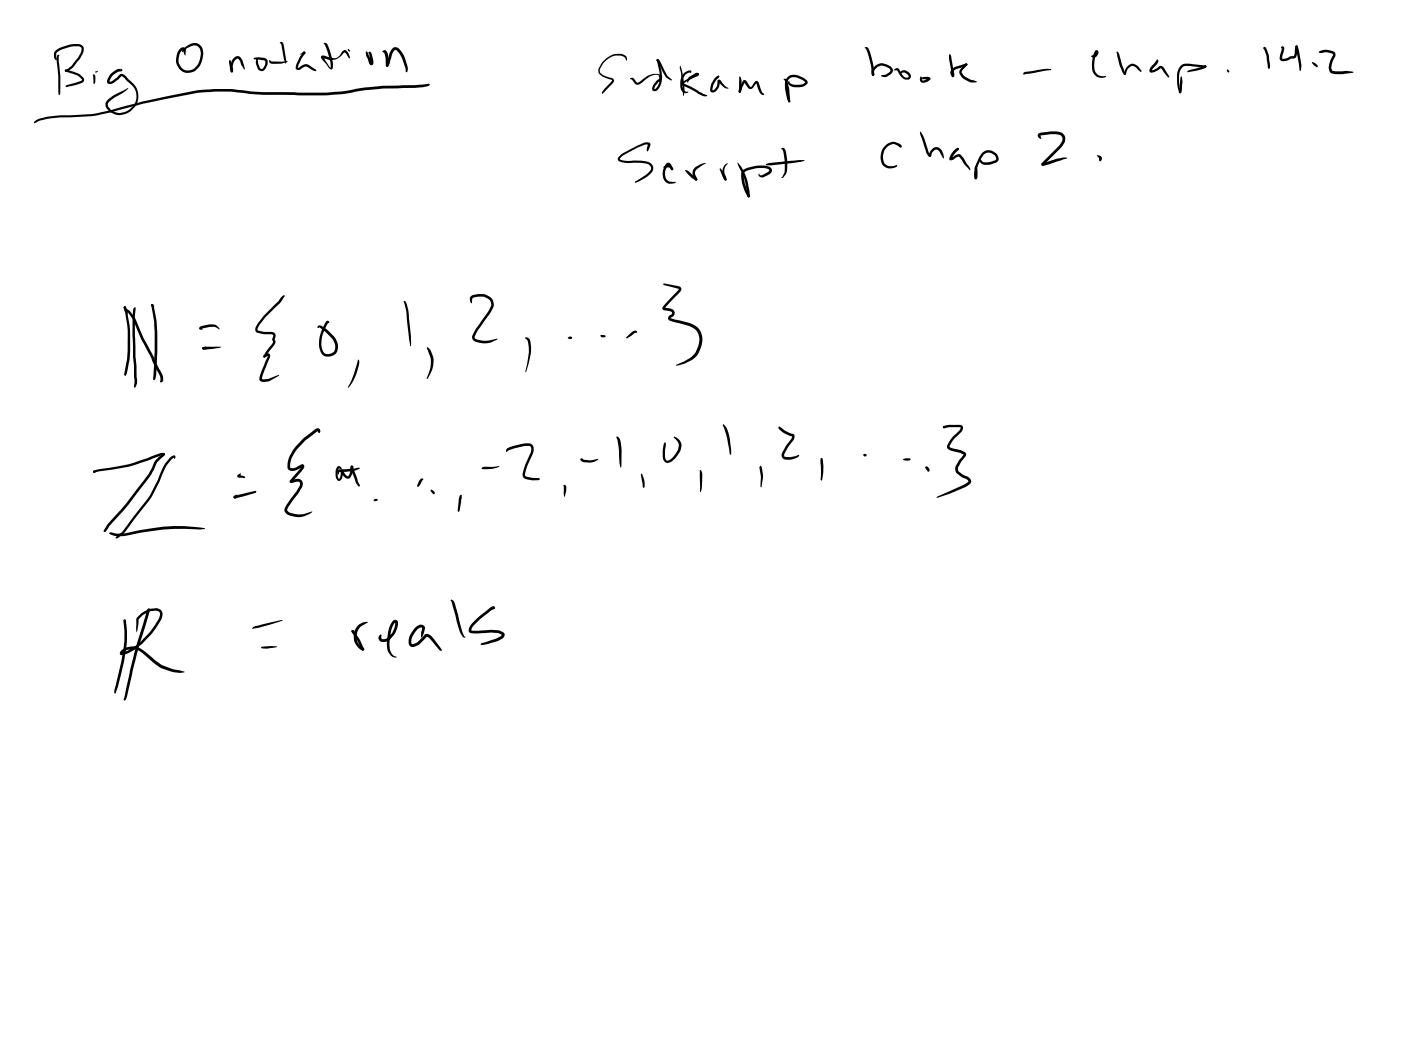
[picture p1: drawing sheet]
<svg xmlns="http://www.w3.org/2000/svg" width="108mm" height="81mm" viewBox="0 0 108 81" stroke-linecap="round" stroke-linejoin="round" font-family="sans-serif">
<g fill="#000">
<path d="M2.7 9.4a4.1 4.1 0 0 1 2.4-.5l1-.1a16.5 16.5 0 0 0 4.4-.8l4.6-1 1.1-.1a11.1 11.1 0 0 1 3.1 .1l5.9 .1 4.3-.5h2.5l1-.2 .1 .1-.6 .2-3 .1-4.2 .5-6-.1a14.9 14.9 0 0 0-4.1 0l-4.7 .9a17.4 17.4 0 0 1-5.1 .9l-1.7 .2-1.1 .3zM4.3 3.9l.4-.2 .7-.3a1.04 1.04 0 0 1 1 .1l.1 .2a1.62 1.62 0 0 1-.6 1.2l-.3 .3a.62 .62 0 0 1-.6 .3v-.1l.5-.3 .5-.7 .2-.4 .1-.3-.2-.1h-.5l-.9 .2-.3 .3v.4a.1 .1 0 0 1 0 .2 .11 .11 0 0 1-.2-.1v-.5zM4.4 4.3h.2l-.1 .4 .2 1.8-.1 .8h-.1v-1.4l-.1-1.2zM5 5.4h.1a2.52 2.52 0 0 1 1.3 .6l.1 .2-.2 .2-1.2 .3h-.1l.1-.1 1.2-.4-.3-.4-.7-.2a.24 .24 0 0 1-.3-.2zM5 5.4h.1v.1h-.1zM7.2 5.8h.1v.1v.6l-.1-.7h.1h-.1zM8.6 5.7l.5-.4h.2v.1l.1-.1v.1v.1h-.3a1.13 1.13 0 0 0-.7 .8l.3-.1 .7-.5 .3 .1 .6 .6a1.43 1.43 0 0 1 .1 1.8 1.43 1.43 0 0 1-1.6 .6l-.4-.2-.2-.3a.49 .49 0 0 1 .2-.7l.4-.3 1.1-.5-1.6 1.2 .1 .2 .2 .3 .3 .1a1.26 1.26 0 0 0 1.4-.5 1.26 1.26 0 0 0-.1-1.5l-.8-.7-.7 .5h-.4v-.2zM13.9 3.8l.2-.2 .2 .1v.6l-.1-.2-.1-.3-.2 .3a.82 .82 0 0 0 0 1 .82 .82 0 0 0 .9 .3 1.39 1.39 0 0 0 .7-1.3l-.1-.3a.47 .47 0 0 0-.6-.3l-.7 .5h-.1a1.35 1.35 0 0 1 .8-.7 .64 .64 0 0 1 .8 .5l.1 .2a1.32 1.32 0 0 1-1.5 1.6 1.13 1.13 0 0 1-.3-1.8zM17.7 4.6l.1 .1-.1 .1v-.1zM17.7 4.7v-.1l.1 .2 .2 .7-.1 .1-.2-.2zM18 4.5l.3-.2 .2 .1 .2 .3 .2 .6-.3-.3-.1-.3-.2-.2-.3 .3v.7l-.2 .1v-.6zM19.6 4.5l.4-.1 .5 .1a.49 .49 0 0 1 0 .8l-.3 .2-.3-.1-.2-.5 .1-.4 .1 .4 .1 .3 .1 .1 .2-.1 .1-.5-.1-.1h-.7z"/>
<path d="M20.8 4.6l.2 .1h1.2l-.5 .2h-.7a.2 .2 0 0 1-.2-.1 .2 .2 0 0 1 0-.2zM21.6 3.3a.19 .19 0 0 1 .2 0 .19 .19 0 0 1 .1 .2l.2 1.3-.1 .1-.3-1.6zM23.1 4.2l.2-.1a.1 .1 0 0 1 .1-.1 .1 .1 0 0 1 .1 .1zM23.4 4l.1 .1-.3 .4-.3 .7h.2a.55 .55 0 0 1 .8-.2l.5 .4-.1 .1-.1-.1-.6-.3-.7 .3a.21 .21 0 0 1-.1-.4l.3-.6zM25 3.3l.2 .2 .4 1.2a.55 .55 0 0 1-.1 .7l-.2-.2-.5-.6a.18 .18 0 0 1 0-.3 .18 .18 0 0 1 .3 0l.3 .1a.62 .62 0 0 0 .8-.2l.2-.3a.28 .28 0 0 1 .3 0 .28 .28 0 0 1 .2 .3l.1 .2-.1 .1-.3-.5-.3 .3a1.01 1.01 0 0 1-.9 .3l-.5-.1v-.1l.6 .8-.1-.5-.2-.9-.3-.4zM26.8 3.8l.2 .1-.1 .1zM28.2 4l.1 .1 .3 .8-.1-.8h-.1v-.1l.2 .1 .1 .4a.28 .28 0 0 1 .1 .3 .28 .28 0 0 1-.2 .2l-.4-.7zM29.5 3.9h.1a.37 .37 0 0 1 .3 .4v.7l-.1 .1-.1-.1-.1-.8-.2-.2zM30.3 3.7l.1-.1 .2 .1a1.26 1.26 0 0 1 .6 .7l.2 .8-.1 .4-.4-1.3-.4-.4h-.1l-.2 .2-.3 1h-.1l.2-1zM46.5 4.7a1.27 1.27 0 0 1 1.8-.3v.3l-.3-.4a1.5 1.5 0 0 0-1.8 1v.2l.1 .2 .9 .3 .1 .2-.1 .2-.8 .8v-.1l.8-.9-.7-.3a.52 .52 0 0 1-.4-.6zM48.5 6h.3l.3 .4 .9-.6 .4-.1h.3l.3 .4-.5 .5-.1 .3 .1-.1 .3-.4 .1-.5-.3-1.2a.11 .11 0 0 1 .1-.1 .11 .11 0 0 1 .1 .1l.2 1.3-.1 .6-.3 .4h-.3l-.1-.2 .2-.4 .4-.4-.1-.2h-.3l-.3 .1-.9 .6h-.3zM47.7 12l.3-.2 1.5-.8a.35 .35 0 0 1 .6 .2l-.2 .5v-.3v-.3l-.8 .3-1.1 .6-.3 .3 .6 .1h1.1a.81 .81 0 0 1 .9 .5v.3l-.3 .3-1 .6-.1-.1 1.1-.8 .2-.2-.1-.2a.75 .75 0 0 0-.7-.3h-1.5l-.3-.2z"/>
<path d="M50.6 4.6l.2 .1 .6 1.1 .4 .3-.1 .1-.4-.3zM51.1 12.9l.2-.2h.3l.3 .4h-.1l-.2-.2h-.4zM51.3 12.6h.3l.3 .5h-.2l-.2-.4a.87 .87 0 0 0 .1 1.3h.5l-.5 .2a.91 .91 0 0 1-.3-1.6zM52.4 5.1l.2 .5 .1 1v.8zM52.8 13.1l.3 .1 .6 .5v.2h-.1l-.3-.2zM52.6 6.3l1.1-.6-.5 .4-.2 .2a.43 .43 0 0 1 .3-.5l.3-.2h.2a.14 .14 0 0 1 .1 .2 .14 .14 0 0 1-.2 .1l-1 .5 1.7 .9v.1h-.3l-1.5-.8-.1-.1zM52.7 5.6a.3 .3 0 0 1 .6-.1l-.2 .1a.75 .75 0 0 0-.5 .8l.1 .5 .1 .1 .2 .1-.2 .1a.61 .61 0 0 1-.4-.9l.1-.3zM53.5 12.9l.5-.3h.4l-.8 .6v.2l.1 .5h-.1l-.2-.3a.57 .57 0 0 1 .1-.7zM55.1 6l.3-.2v.1l-.4 .6-.1 .5 .3-.3 .1-.4a.14 .14 0 0 1 .1-.2 .14 .14 0 0 1 .2 .1l.5 .6-.3-.1-.4-.4h.1a.84 .84 0 0 1-.5 .8h-.1a.22 .22 0 0 1-.2-.3l.1-.3zM55.4 13h.1l.2 .3 .3 .6-.2-.1zM55.9 12.7l.1-.1h.1a.96 .96 0 0 0-.1 1.2l-.1 .1h-.1v-.3a.81 .81 0 0 1 .1-.9zM56.8 12.5a4 4 0 0 1 1 2.6l-.1 .1-.1-.1-.2-1.2z"/>
<path d="M57.3 6.2h.2l.3 .5 .3-.4a.17 .17 0 0 1 .2-.1 .17 .17 0 0 1 .2 .2l.2 .6 .2 .3h-.1l-.3-.2-.2-.7-.3 .4-.2 .1-.2-.1-.2-.4-.3 .7h-.2l.1-.3zM57 5.9h.1v.3v.7l-.1 .2-.1-.1zM57.2 13.1l.4-.2 .9-.1h.7l.3 .3-.2 .3-.5 .3-.3-.1v-.2l.1 .1h.2l.4-.3v-.2l-.3-.1-.7 .1-.6 .1-.2 .2-.1 .1a3.1 3.1 0 0 0 .5 1.6v.2l-.2-.1a2.89 2.89 0 0 1-.4-1.9zM59 12.6l1.9-.2h1.1l-.8 .1-1.8 .2h-.3zM60.2 11.5a.25 .25 0 0 1 .3 0 .25 .25 0 0 1 .1 .3 2.09 2.09 0 0 1-.2 1.8l-.2 .1 .1-.1a1.63 1.63 0 0 0 .1-1.3l-.1-.6zM60.4 6.1h.2l.1 .2 .2 1.5-.1 .1-.1-.2-.1-.9zM60.7 5.9a.82 .82 0 0 1 1 0l.2 .1a.39 .39 0 0 1 .3 .4l-.3 .3a1.28 1.28 0 0 1-1-.1l-.2-.2 .1-.2 .1 .2 .4 .1h.5l.3-.2-.3-.2-.5-.1h-.4l-.2 .2a2.33 2.33 0 0 0 .2 1.5v.2h-.1l-.2-.3a1.79 1.79 0 0 1 0-1.6zM60.8 7.7l.1 .1-.1 .1-.1-.1zM66.6 3.7h.3l.2 .4 .2 1.1 .1 .5-.1 .1h-.1l-.3-1.6zM67.4 5.1a.87 .87 0 0 1 1.4 .4l-.1 .2-.4 .2h-.4v-.1h.3l.4-.3v-.2l-.2-.1a.66 .66 0 0 0-1.1 .4l.1 .2a.18 .18 0 0 1-.3-.1 .18 .18 0 0 1 .1-.2zM67.2 5.7h.1v.1h-.1zM68.9 5.4l.1-.1h.2l.4 .5 .2 .2 .2-.1-.1-.2-.2-.1-.3 .1-.1-.1 .3-.2 .3 .1a.39 .39 0 0 1 .3 .4l-.2 .2h-.3l-.3-.2-.3-.5z"/>
<path d="M69.2 11.1a.17 .17 0 0 1 .2 0 .17 .17 0 0 1 0 .3l-.3-.2zM68.2 11.2h.1a.77 .77 0 0 1 1.2 .1l-.1 .1-.2-.1a.83 .83 0 0 0-.9 0 .83 .83 0 0 0-.3 .9l.1 .4 .3 .2h.4l.3-.1v.1a.83 .83 0 0 1-1.1-.1 1.25 1.25 0 0 1 .2-1.5zM70.9 10.2l.3 .4 .5 1.4h-.1l.1-.4a.5 .5 0 0 1 .6-.2h.1a.88 .88 0 0 1 .3 .8l-.3-.5-.2-.2-.4 .2-.1 .4a.41 .41 0 0 1-.4-.5zM71 5.9l.1 .3 .4-.2v.1l-.5-.1 .1-.1h.3a.19 .19 0 0 1 .3 .2 .19 .19 0 0 1-.2 .2l-.3 .1-.2-.1-.1-.2zM73.2 4.2l.1 .1 .2 1.4a.16 .16 0 0 1-.1 .3 .15 .15 0 0 1-.1-.2l-.1-.3a.86 .86 0 0 1 .7-.4l.5-.2 .1 .1-.9 .4-.2 .2 .1 .2h-.1l-.3-1.2zM73.8 11.4h.1l-.1 .2-.1-.1zM73.5 11.6l.3-.2 .1 .1-.6 .8v-.1l.3-.2a.33 .33 0 0 1 .5 0l.6 .9v.2l-.8-1-.4 .2a.19 .19 0 0 1-.2 .1 .19 .19 0 0 1-.1-.2zM74.4 4.9h.1v.1h-.1zM74.4 4.9h.1v.1l-.4 .5 .1 .2 .2 .2 .9 .4h-.6l-.5-.3-.2-.2-.1-.4zM75.7 11.8a.7 .7 0 0 1 .8-.2 .7 .7 0 0 1 .4 .8l-.6 .3h-.5l-.3-.2 .1-.2 .2 .2h.3l.5-.1 .2-.2-.2-.2-.3-.2h-.3l-.3 .2a2.92 2.92 0 0 0-.5 1.4l.1 .4a.31 .31 0 0 1-.2-.5 3.3 3.3 0 0 1 .6-1.5zM75.2 12.8l.1 .3v.6l-.1 .1-.1-.1 .1-.1-.1 .1zM78.9 5.6l1.6-.3 .5 .1-2 .3-.1 .1z"/>
<path d="M80 10.3l1-.2h.5l.4 .2a.62 .62 0 0 1 0 .9l-1.5 1.5h-.1v-.2l1.2-1.2a.71 .71 0 0 0 .3-.7l-.1-.2-.8-.1-.7 .1v.3l-.2-.2zM80.3 12.6l1.1-.4 .5-.1 .3 .1-1.8 .6h-.1zM80.3 12.6h.1v.1h-.1zM84.4 3.9a.21 .21 0 0 1 .3 .1 .21 .21 0 0 1-.2 .3l-.2 .1-.2-.1 .3-.1 .1-.2a2.09 2.09 0 0 0-.2 1.4 .73 .73 0 0 0 .9 .5 .71 .71 0 0 1-1-.6 2.13 2.13 0 0 1 .2-1.4zM84.5 12h.2a.24 .24 0 0 1 .2 .4h-.2zM86 4h.1l.1 .1 .5 1.6v.1l-.2-.2-.2-.5zM86.9 5.1a.43 .43 0 0 1 .5-.2l.3 .3 .3 .3h-.1l-.4-.3-.3-.1-.3 .2-.2 .4-.1 .1 .1-.4zM89.2 4.6l.1 .1-.1 .1-.5 .6 .7-.3h.1l.6 .8-.1 .1-.6-.7-.3 .2a.28 .28 0 0 1-.3 .1 .28 .28 0 0 1-.2-.2zM91 5.1a.91 .91 0 0 1 .9-.2l1 .1 .1 .1-.1 .1-1.6-.1-.3 .3a2.19 2.19 0 0 0-.1 1.3l.1 .4-.1 .1a2.43 2.43 0 0 1-.2-1.7zM90.9 7l.1 .2h-.1zM91 5.9h.1v.4v.7l-.2 .2v-.1zM91.5 5.5l1.4-.5 .1 .1-.2 .2-.6 .1-.7 .2z"/>
<path d="M94.6 5.3l.1 .2v.1l-.2-.1zM97.4 3.6l.1 .1 .3 .5 .1 .8-.1 .3h-.1l-.1-1-.2-.5h.1h-.1zM98.7 3.6a.15 .15 0 0 1 .2 0 .15 .15 0 0 1 0 .2l-.1 .5v.2l.9-.2 .1-.7 .2-.1-.1 .9-.8 .3h-.4l-.1-.2 .2-.8h-.1zM99.8 3.5h.1l.1 .2h-.1zM99.8 3.5l.2 .1a3.7 3.7 0 0 1 .2 1.8h-.1zM101.1 4.8l.4 .3v.1l-.2-.1-.2-.2zM101.7 4v-.1a.86 .86 0 0 1 1.2 .3l-.3 .8v.4l1.1 .1 .6 .1-.9 .1h-.6a.46 .46 0 0 1-.4-.6l.3-.9-.5-.2-.3 .1a.13 .13 0 0 1-.2 0 .13 .13 0 0 1 0-.1zM7.2 36.3l.1 .1h-.1zM7.2 36.3l.4-.1a12.9 12.9 0 0 0 3.9-1l.9-.3h.2l.1 .1-.3 .1a14.9 14.9 0 0 1-4.8 1.2l-.4 .1zM7.2 36.3h.2l-.2 .1zM9.6 23.6l.1 .1-.1 .1-.1-.1zM9.7 28.7l-.1 .3v-.1z"/>
<path d="M9.5 23.6l.2 .1-.1 .3zM9.6 23.6h.1l.1 .2 .2 1.5a10.1 10.1 0 0 1-.3 3.6l-.1 .1v-.1a12 12 0 0 0 .2-3.7zM9.6 23.8l.4 .2a3.4 3.4 0 0 1 .8 1.4l1.7 3.4 .1 .5a.13 .13 0 0 1-.1 .2 .13 .13 0 0 1-.2-.1v-.5l-1.4-2.7-.7-1.6-.5-.6 .1-.1 .1 .2a.22 .22 0 0 1-.3-.1 .22 .22 0 0 1 0-.2zM10.3 23.7h.2l-.1 2.2 .2 3.4v.3l-.2 .3-.2-4v-1.6zM11.7 23.4l.1 .1v.1h-.1zM11.7 23.5h.1a16.5 16.5 0 0 1 .2 5.5v.2l-.1 .1-.1-.1 .1-1a16.1 16.1 0 0 0-.2-4.7zM11.7 23.4l.1 .1 .1 .1h-.2zM12.5 34.9h.2v.2h-.2zM12.1 35.3l.5-.4h.1v.2l-.6 .5-.5 1.1-1.7 2.2-1.7 2-.2 .1 .3-.6 1.4-1.6 1.7-2.2zM13.1 35.3a.21 .21 0 0 1 .2-.2 .21 .21 0 0 1 .2 .1v.2l-.1-.2v.1a3.1 3.1 0 0 0-1 1.5l-.8 1.7-2.2 2.7a.49 .49 0 0 1-.5 .2l.5-.4 2-2.6 1.2-2.5zM15.4 25.2l.6-.2h.5l.2 .1 .2 .3-.5-.2-.9 .1 .1 .1h-.1h-.1zM15.6 26.8l1.4-.1-1.2 .3-.2-.1z"/>
<path d="M15.6 26.8h.2l-.1 .1h-.1zM15.6 26.8l.3-.1-.2 .2zM18 38.2l1.7-.4v.1v.1l-1.6 .4h-.1zM18 38.2h.2v.2h-.2zM18 38.2l.2-.1 .1 .1-.2 .2-.1-.1zM18.3 36.6l.2-.1v.2l-.1-.1 .5 .2h-.1h-.3a.14 .14 0 0 1-.2 0 .14 .14 0 0 1 0-.2zM20.3 27.4a.27 .27 0 0 1 .5 0l-.6 1.8h.5l.8-.3-.7 .5a.55 .55 0 0 1-.8-.2l.6-1.8h.1l-.3 .2-.1-.1zM21.7 22.9l.2-.2v.1l-.3 .5-1.2 1.2-.5 .7v.3l.4 .1a1.02 1.02 0 0 1 .9 .1v.7l-.7 1.1a.1 .1 0 0 1-.1 0 .1 .1 0 0 1-.1-.1l.7-1v-.2l.1-.4-1.4-.2a.54 .54 0 0 1 .2-.7zM23.4 33.8l.9-.7a.22 .22 0 0 1 .3-.1 .22 .22 0 0 1 .1 .3l-.1 .1-.1-.2-.8 .6a2.98 2.98 0 0 0-1.3 2.1v.1l.2 .1 .7-.3a.19 .19 0 0 1 .1 .1 .19 .19 0 0 1 0 .2l-.9 1-.1-.1 .7-.1a.44 .44 0 0 1 .1 .7l-1 1.5-.1 .2 .3 .2a2.07 2.07 0 0 0 1.6-.1h.1a1.68 1.68 0 0 1-2 .2l-.2-.2v-.2l1.2-1.8-.1-.3-.4 .1a.18 .18 0 0 1-.2 0 .18 .18 0 0 1 0-.3l.8-1 .1 .1-.6 .3a.38 .38 0 0 1-.5-.3 2.69 2.69 0 0 1 1.1-2.2zM24.5 25.2l.1-.1h.2l.9 .8a1.09 1.09 0 0 1 .2 1.3l-.6 .3a.71 .71 0 0 1-.7-.9 2.67 2.67 0 0 1 .7-1.9l.1 .1-.1 .1a2.15 2.15 0 0 0-.3 2.3l.1 .1h.3l.3-.2 .1-.2a.95 .95 0 0 0-.2-.8l-1-.9-.1 .1zM26 36.2l1.7-.1-.5 .2-1 .1-.1 .2-.1-.2zM26 36l.2-.1 .2 .3-.3-.1-.1 .1v.5l.1 .2 .2-.4a.11 .11 0 0 1 0-.2 .11 .11 0 0 1 .1 0l-.1 .6-.1 .1h-.1l-.2-.4v-.4z"/>
<path d="M26.3 36.3h.1l.4 .4 .3-.8 .1 .1v.3a.55 .55 0 0 1-.4 .6l-.3-.2-.2-.3zM27 35.9h.1l.1 .1-.1 .1zM27 35.9h.2l.5 1.5v.1l-.3-.3-.3-.9zM27.6 27.8v-.1a2.51 2.51 0 0 1-.6 1.9l-.2 .3 .5-1.1zM28.8 38.5l.2-.1 .1 .1-.3 .1zM31.1 23.2h.1a2.26 2.26 0 0 1 .3 1.3l.2 1.4-.1 .8-.3-2.8zM32.4 36.9a.1 .1 0 0 1 .1-.1 .11 .11 0 0 1 .1 .2l-.3 .4-.1 .1v-.2zM32.9 26.8a1.57 1.57 0 0 1 .4 1.7l-.4 .7 .2-.7a2.03 2.03 0 0 0-.2-1.7zM33.2 37.8v-.1l.2 .2 .1 .2h-.1zM35.5 38.2h.1v.1l-.3 1.1zM36.3 22.8l.1-.1a1.12 1.12 0 0 1 1.7 .7l-.3 .6-1 1.5-.2 .5 .1 .1 .5 .1 1.1-.1v.1a1.8 1.8 0 0 1-1.6 .1l-.3-.2a.7 .7 0 0 1 .2-.7l1-1.4 .3-.5a.66 .66 0 0 0-.8-.6l-.7 .1-.1 .4-.1-.2zM37.2 36l1.3-.1-.8 .2h-.5z"/>
<path d="M39.1 34.6l1.2-.4h.6a.55 .55 0 0 1 .1 .8l-.4 .9-.1 .7 .2 .2h.8v.2l-1-.1-.2-.2 .2-.9 .4-1v-.4h-.7l-.9 .3-.3 .1zM40.5 26a.44 .44 0 0 1 .4 .5v.7l-.4 1.5 .3-1.7-.1-.7zM43.5 37.4h.1v.2l-.1 .7zM43.8 26a.16 .16 0 0 1 .2-.1 .16 .16 0 0 1 .1 .2 .17 .17 0 0 1-.2 0 .17 .17 0 0 1-.1-.1zM44.7 35.3l.2 .1-.1 .1 .1-.1 .5 .1 .7-.1a1.26 1.26 0 0 1-1.3 .1zM46.3 25.9v-.1l.3 .1a.19 .19 0 0 1-.1 .1 .19 .19 0 0 1-.2-.1zM47.5 33.7l.1-.1 .1 .2 .1 .4v1.8l-.1-.3v-1.3zM48.5 25.8l.2-.2a.17 .17 0 0 1 .2-.2 .17 .17 0 0 1 .1 .3v-.1l-.7 .5-.1-.1zM49.4 36.5l.3 .6-.1 .5-.2-1zM51.1 21.9l.1-.1 1.2 .3a.33 .33 0 0 1-.1 .5l-1.1 1.2v-.1l.4 .1 .3 .2 .1 .3-.3 .2 1.5 .4a1.33 1.33 0 0 1 .8 1.9 1.99 1.99 0 0 1-1.9 1.4v-.1a2.55 2.55 0 0 0 1.5-1 1.64 1.64 0 0 0 .2-1.3l-.2-.4-.4-.2-1.6-.5-.1-.3 .3-.3-.1-.1-.4-.1a.21 .21 0 0 1-.3-.1 .21 .21 0 0 1 .2-.3l1.1-1.2zM51.2 34.1l.1 .1v1.1l.2 .2a1.55 1.55 0 0 0 .8-1.2l-.1-.3-.3-.3a.78 .78 0 0 1 .6 .6 .78 .78 0 0 1-.3 .8 .74 .74 0 0 1-1 .5l-.1-.4zM53.9 36.3h.1l.1 .3v.9l-.1 .4z"/>
<path d="M55.7 32.7h.1l.1 .2 .3 .5 .1 1.3v.4l-.3-1.5zM58.6 35.9l.2 .7-.2 1-.1-1.6zM60 32.9v-.1l.5 .4 .6 .2a.3 .3 0 0 1 .2 .3 .3 .3 0 0 1-.2 .3l-.4 .5-.3 .6 .5 .1 .6-.2a.15 .15 0 0 1 0 .2 .15 .15 0 0 1-.1 .1 1.27 1.27 0 0 1-1 .1l-.2-.2a2.35 2.35 0 0 1 .8-1.4v-.2l-.7-.3zM63.2 35.3l.2 .1v.5v.6l-.1 .5zM66.5 35h.2a.1 .1 0 0 1 0 .1 .1 .1 0 0 1-.1 .1 .1 .1 0 0 1-.1-.1zM69.6 35.4l.3-.1a.15 .15 0 0 1 .2 0 .15 .15 0 0 1 0 .2h-.3l-.2-.1zM71.3 36l.1-.1 .2 .2a.11 .11 0 0 1 0 .2 .11 .11 0 0 1-.2-.1zM72.7 32.8l.5-.1h.8l.1 .1 .1 .2-.1 .2-.6 .6-.3 .6 1.1 .4a.24 .24 0 0 1 .1 .4l-.6 .9 .1 .2 .4 .3a.5 .5 0 0 1 .5 .6l-.1 .1a6.4 6.4 0 0 1-2.5 1.1l.1-.2 2-.9 .3-.2-.1-.2-.7-.4-.2-.2 .1-.4 .5-.9-.9-.3a.32 .32 0 0 1-.3-.1 .32 .32 0 0 1 0-.4l.4-.6 .5-.4 .1-.2-.8-.1-.5 .1v-.1zM72.7 32.9h.1v.1h-.1zM8.3 40.6l-.3 .4v-.1zM8.5 41a2.71 2.71 0 0 0 1.7 0l3-.5 1.1 .1 1.5 .1-.4 .1h-2.8l-2.3 .4a2.52 2.52 0 0 1-1.8 0l-.1-.1zM9.5 47.8h.2v.2l-.2-.1z"/>
<path d="M9.5 47.8h.2a10.1 10.1 0 0 1-.4 4.4l-.4 1.3a.49 .49 0 0 1 0-.7l.2-.6a10.1 10.1 0 0 0 .4-4.4zM10.8 47.3h.1a1.26 1.26 0 0 1 1.5-.3 .74 .74 0 0 1-.1 .9 6 6 0 0 1-2.3 2.4l-.5 .2a.2 .2 0 0 1-.3-.2 .2 .2 0 0 1 .2-.2 1.38 1.38 0 0 1 1.4-.1l.9 .7a3.4 3.4 0 0 0 2.2 1l.3 .1-.4 .1a3.3 3.3 0 0 1-2.2-1.1l-.9-.6a1 1 0 0 0-1.3 .1 3.5 3.5 0 0 0 1.5-.9l.2-.3a4.2 4.2 0 0 0 1.2-1.8v-.2h-.3a1.51 1.51 0 0 0-1 .3l-.3 .3-.2 1v-1zM11.4 46.9l.2 .1-.2 .2-.1-.1zM11.4 46.9h.1l.1 .1-.2 .1h.1l-1 3.3-.7 3.2-.1 .3-.1 .1-.1-.1 .8-3.6zM19.5 48.3l2.3-.5-2.3 .7zM20.2 49.8h1.1l-.8 .2h-.3l-.1-.1zM27.1 48.6h.2l-.1 .3zM27.1 48.6h.2l.7 1.2a.17 .17 0 0 1 .1 .2 .17 .17 0 0 1-.1 .1l-.9-1.4zM27.5 48.2l.5-.3h.3l-.4 .3a1.02 1.02 0 0 0 .1 1.7l.1 .1-.1 .1-.3-.1a1.22 1.22 0 0 1-.2-1.8zM27.9 50h.1v.1h-.1zM30.3 47.8h.3a.64 .64 0 0 1-.1 .8 1.38 1.38 0 0 1-.8 .9 .35 .35 0 0 1-.4-.1 .35 .35 0 0 1-.1-.4l.1-.1 .2 .4 .4-.2a1.52 1.52 0 0 0 .5-.9v-.2l-.2 .5-.2 .9a1.3 1.3 0 0 0 .2 1l.4 .2a.36 .36 0 0 1-.6-.2 1.32 1.32 0 0 1-.2-1.1l.2-.9zM32 48.4l.1-.1a.34 .34 0 0 1 .4-.2 .34 .34 0 0 1 .2 .4l-.2 .6-.1-.3 .1-.4h-.1a1.25 1.25 0 0 0-.7 1.2h.1a1.34 1.34 0 0 0 .8-.6 .33 .33 0 0 1 .6 0l.9 1.1h-.1h-.1l-.8-.9-.2-.1a1.49 1.49 0 0 1-1.2 .8l-.2-.3a1.41 1.41 0 0 1 .5-1.2z"/>
<path d="M34.8 46.2l.2 .3 .6 2.1 .2 .5h-.2l-.2-.4-.7-2.4zM38 46.8h.1v.1l-.3 .1v-.1zM38 46.8h.1v.1h-.2zM36.7 47.7l1.1-.9 .3-.1v.2h-.1l-1.1 .9-.4 .4-.2 .4 1.7-.1 .4 .1 .3 .1a.28 .28 0 0 1 .2 .3 .28 .28 0 0 1-.2 .2l-.4 .2a2.24 2.24 0 0 1-1.2 .3v-.1l1.1-.4 .5-.3-.3-.1h-1.3a.88 .88 0 0 1-1-.2l.1-.4z"/>
<circle cx="29.8" cy="5" r=".1"/>
<circle cx="50.7" cy="4.6" r=".08"/>
<circle cx="53.6" cy="13.8" r=".1"/>
<circle cx="57" cy="7.1" r=".09"/>
<circle cx="57.7" cy="15.1" r=".1"/>
<circle cx="73.8" cy="11.5" r=".08"/>
<circle cx="92.9" cy="5.1" r=".09"/>
<circle cx="27.2" cy="48.6" r=".1"/>
</g>
<g fill="#000">
<path d="M7.4 5.5v.1z" fill-rule="evenodd"/>
<path d="M7.4 5.5h.2l-.2 .1z" fill-rule="evenodd"/>
<circle cx="7.4" cy="5.6" r=".03"/>
</g>
</svg>
